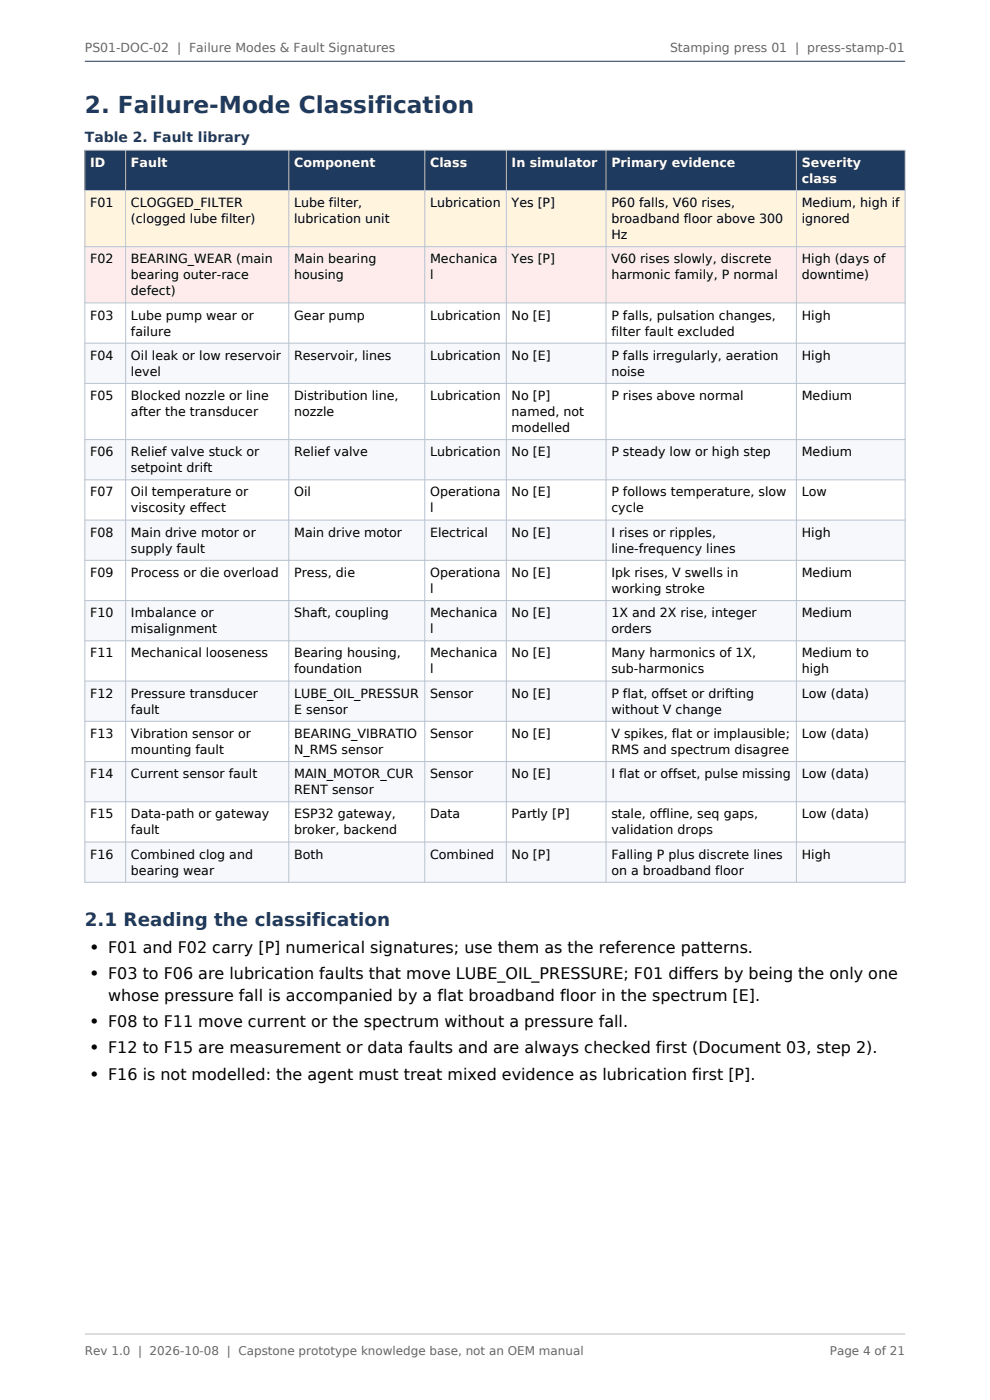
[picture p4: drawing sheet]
<svg xmlns="http://www.w3.org/2000/svg" width="210mm" height="297mm" viewBox="0 0 210 297" stroke-linecap="round" stroke-linejoin="round" font-family="sans-serif">
<defs><g id="words">
<text font-size="4.9" fill="#1f3a5f" x="18" y="23.9">2. Failure-Mode Classification</text>
<text font-size="3.9" fill="#1f3a5f" x="18" y="196.3">2.1 Reading the classification</text>
<g font-size="3.5">
<text x="19.4" y="202.2">• F01 and F02 carry [P] numerical signatures; use them as the reference patterns.</text>
<text x="19.4" y="207.7">• F03 to F06 are lubrication faults that move LUBE_OIL_PRESSURE; F01 differs by being the only one</text>
<text x="19.4" y="217.9">• F08 to F11 move current or the spectrum without a pressure fall.</text>
<text x="19.4" y="223.5">• F12 to F15 are measurement or data faults and are always checked first (Document 03, step 2).</text>
<text x="19.4" y="229">• F16 is not modelled: the agent must treat mixed evidence as lubrication first [P].</text>
</g>
<text font-size="3.4" x="22.9" y="212.4">whose pressure fall is accompanied by a flat broadband floor in the spectrum [E].</text>
<text font-size="3" fill="#1f3a5f" x="18" y="30.1">Table 2. Fault library</text>
<g font-size="2.7" fill="#fff">
<text x="19.1" y="35.4">ID</text>
<text x="27.8" y="35.4">Fault</text>
<text x="62.4" y="35.4">Component</text>
<text x="91.2" y="35.4">Class</text>
<text x="108.5" y="35.4">In simulator</text>
<text x="129.7" y="35.4">Primary evidence</text>
<text x="170.1" y="35.4">Severity</text>
<text x="170.1" y="38.8">class</text>
</g>
<g font-size="2.7">
<text x="19.1" y="43.9">F01</text>
<text x="27.8" y="43.9">CLOGGED_FILTER</text>
<text x="27.8" y="47.3">(clogged lube filter)</text>
<text x="62.4" y="43.9">Lube filter,</text>
<text x="62.4" y="47.3">lubrication unit</text>
<text x="91.2" y="43.9">Lubrication</text>
<text x="108.5" y="43.9">Yes [P]</text>
<text x="129.7" y="43.9">P60 falls, V60 rises,</text>
<text x="129.7" y="47.3">broadband floor above 300</text>
<text x="170.1" y="43.9">Medium, high if</text>
<text x="170.1" y="47.3">ignored</text>
<text x="129.7" y="50.7">Hz</text>
<text x="19.1" y="55.9">F02</text>
<text x="27.8" y="55.9">BEARING_WEAR (main</text>
<text x="27.8" y="59.3">bearing outer-race</text>
<text x="62.4" y="55.9">Main bearing</text>
<text x="62.4" y="59.3">housing</text>
<text x="91.2" y="55.9">Mechanica</text>
<text x="91.2" y="59.3">l</text>
<text x="108.5" y="55.9">Yes [P]</text>
<text x="129.7" y="55.9">V60 rises slowly, discrete</text>
<text x="129.7" y="59.3">harmonic family, P normal</text>
<text x="170.1" y="55.9">High (days of</text>
<text x="170.1" y="59.3">downtime)</text>
<text x="27.8" y="62.6">defect)</text>
<text x="19.1" y="67.8">F03</text>
<text x="27.8" y="67.8">Lube pump wear or</text>
<text x="27.8" y="71.2">failure</text>
<text x="62.4" y="67.8">Gear pump</text>
<text x="91.2" y="67.8">Lubrication</text>
<text x="108.5" y="67.8">No [E]</text>
<text x="129.7" y="67.8">P falls, pulsation changes,</text>
<text x="129.7" y="71.2">filter fault excluded</text>
<text x="170.1" y="67.8">High</text>
<text x="19.1" y="76.3">F04</text>
<text x="27.8" y="76.3">Oil leak or low reservoir</text>
<text x="62.4" y="76.3">Reservoir, lines</text>
<text x="91.2" y="76.3">Lubrication</text>
<text x="108.5" y="76.3">No [E]</text>
<text x="129.7" y="76.3">P falls irregularly, aeration</text>
<text x="170.1" y="76.3">High</text>
<text x="27.8" y="79.7">level</text>
<text x="129.7" y="79.7">noise</text>
<text x="19.1" y="84.9">F05</text>
<text x="27.8" y="84.9">Blocked nozzle or line</text>
<text x="27.8" y="88.3">after the transducer</text>
<text x="62.4" y="84.9">Distribution line,</text>
<text x="62.4" y="88.3">nozzle</text>
<text x="91.2" y="84.9">Lubrication</text>
<text x="108.5" y="84.9">No [P]</text>
<text x="108.5" y="88.3">named, not</text>
<text x="129.7" y="84.9">P rises above normal</text>
<text x="170.1" y="84.9">Medium</text>
<text x="108.5" y="91.6">modelled</text>
<text x="19.1" y="96.8">F06</text>
<text x="27.8" y="96.8">Relief valve stuck or</text>
<text x="27.8" y="100.2">setpoint drift</text>
<text x="62.4" y="96.8">Relief valve</text>
<text x="91.2" y="96.8">Lubrication</text>
<text x="108.5" y="96.8">No [E]</text>
<text x="129.7" y="96.8">P steady low or high step</text>
<text x="170.1" y="96.8">Medium</text>
<text x="19.1" y="105.3">F07</text>
<text x="27.8" y="105.3">Oil temperature or</text>
<text x="62.4" y="105.3">Oil</text>
<text x="91.2" y="105.3">Operationa</text>
<text x="108.5" y="105.3">No [E]</text>
<text x="129.7" y="105.3">P follows temperature, slow</text>
<text x="170.1" y="105.3">Low</text>
<text x="19.1" y="113.9">F08</text>
<text x="27.8" y="108.7">viscosity effect</text>
<text x="27.8" y="113.9">Main drive motor or</text>
<text x="62.4" y="113.9">Main drive motor</text>
<text x="91.2" y="108.7">l</text>
<text x="91.2" y="113.9">Electrical</text>
<text x="108.5" y="113.9">No [E]</text>
<text x="129.7" y="108.7">cycle</text>
<text x="129.7" y="113.9">I rises or ripples,</text>
<text x="170.1" y="113.9">High</text>
<text x="27.8" y="117.2">supply fault</text>
<text x="129.7" y="117.2">line-frequency lines</text>
<text x="19.1" y="122.4">F09</text>
<text x="27.8" y="122.4">Process or die overload</text>
<text x="62.4" y="122.4">Press, die</text>
<text x="91.2" y="122.4">Operationa</text>
<text x="91.2" y="125.8">l</text>
<text x="108.5" y="122.4">No [E]</text>
<text x="129.7" y="122.4">Ipk rises, V swells in</text>
<text x="129.7" y="125.8">working stroke</text>
<text x="170.1" y="122.4">Medium</text>
<text x="19.1" y="130.9">F10</text>
<text x="27.8" y="130.9">Imbalance or</text>
<text x="62.4" y="130.9">Shaft, coupling</text>
<text x="91.2" y="130.9">Mechanica</text>
<text x="108.5" y="130.9">No [E]</text>
<text x="129.7" y="130.9">1X and 2X rise, integer</text>
<text x="170.1" y="130.9">Medium</text>
<text x="27.8" y="134.3">misalignment</text>
<text x="91.2" y="134.3">l</text>
<text x="129.7" y="134.3">orders</text>
<text x="19.1" y="139.5">F11</text>
<text x="27.8" y="139.5">Mechanical looseness</text>
<text x="62.4" y="139.5">Bearing housing,</text>
<text x="62.4" y="142.9">foundation</text>
<text x="91.2" y="139.5">Mechanica</text>
<text x="91.2" y="142.9">l</text>
<text x="108.5" y="139.5">No [E]</text>
<text x="129.7" y="139.5">Many harmonics of 1X,</text>
<text x="129.7" y="142.9">sub-harmonics</text>
<text x="170.1" y="139.5">Medium to</text>
<text x="170.1" y="142.9">high</text>
<text x="19.1" y="148">F12</text>
<text x="27.8" y="148">Pressure transducer</text>
<text x="62.4" y="148">LUBE_OIL_PRESSUR</text>
<text x="91.2" y="148">Sensor</text>
<text x="108.5" y="148">No [E]</text>
<text x="129.7" y="148">P flat, offset or drifting</text>
<text x="170.1" y="148">Low (data)</text>
<text x="27.8" y="151.4">fault</text>
<text x="62.4" y="151.4">E sensor</text>
<text x="129.7" y="151.4">without V change</text>
<text x="19.1" y="156.5">F13</text>
<text x="27.8" y="156.5">Vibration sensor or</text>
<text x="27.8" y="159.9">mounting fault</text>
<text x="62.4" y="156.5">BEARING_VIBRATIO</text>
<text x="62.4" y="159.9">N_RMS sensor</text>
<text x="91.2" y="156.5">Sensor</text>
<text x="108.5" y="156.5">No [E]</text>
<text x="129.7" y="156.5">V spikes, flat or implausible;</text>
<text x="129.7" y="159.9">RMS and spectrum disagree</text>
<text x="170.1" y="156.5">Low (data)</text>
<text x="19.1" y="165.1">F14</text>
<text x="27.8" y="165.1">Current sensor fault</text>
<text x="62.4" y="165.1">MAIN_MOTOR_CUR</text>
<text x="91.2" y="165.1">Sensor</text>
<text x="108.5" y="165.1">No [E]</text>
<text x="129.7" y="165.1">I flat or offset, pulse missing</text>
<text x="170.1" y="165.1">Low (data)</text>
<text x="19.1" y="173.6">F15</text>
<text x="27.8" y="173.6">Data-path or gateway</text>
<text x="62.4" y="168.5">RENT sensor</text>
<text x="62.4" y="173.6">ESP32 gateway,</text>
<text x="91.2" y="173.6">Data</text>
<text x="108.5" y="173.6">Partly [P]</text>
<text x="129.7" y="173.6">stale, offline, seq gaps,</text>
<text x="170.1" y="173.6">Low (data)</text>
<text x="27.8" y="177">fault</text>
<text x="62.4" y="177">broker, backend</text>
<text x="129.7" y="177">validation drops</text>
<text x="19.1" y="182.2">F16</text>
<text x="27.8" y="182.2">Combined clog and</text>
<text x="27.8" y="185.5">bearing wear</text>
<text x="62.4" y="182.2">Both</text>
<text x="91.2" y="182.2">Combined</text>
<text x="108.5" y="182.2">No [P]</text>
<text x="129.7" y="182.2">Falling P plus discrete lines</text>
<text x="129.7" y="185.5">on a broadband floor</text>
<text x="170.1" y="182.2">High</text>
</g>
<g font-size="2.6" fill="#666">
<text x="18" y="11">PS01-DOC-02 | Failure Modes &amp; Fault Signatures</text>
<text x="142.1" y="11">Stamping press 01 | press-stamp-01</text>
</g>
<g font-size="2.5" fill="#666">
<text x="18" y="287.5">Rev 1.0 | 2026-10-08 | Capstone prototype knowledge base, not an OEM manual</text>
<text x="176" y="287.5">Page 4 of 21</text>
</g>
</g></defs>
<path d="M18 31.9h174v8.5h-174z" fill-rule="evenodd" fill="#1f3a5f"/>
<g fill="#f6f8fb">
<path d="M18 52.3h174v12h-174z" fill-rule="evenodd"/>
<path d="M18 72.8h174v8.5h-174z" fill-rule="evenodd"/>
<path d="M18 93.3h174v8.5h-174z" fill-rule="evenodd"/>
<path d="M18 110.3h174v8.6h-174z" fill-rule="evenodd"/>
<path d="M18 127.4h174v8.5h-174z" fill-rule="evenodd"/>
<path d="M18 144.5h174v8.5h-174z" fill-rule="evenodd"/>
<path d="M18 161.6h174v8.5h-174z" fill-rule="evenodd"/>
<path d="M18 178.6h174v8.6h-174z" fill-rule="evenodd"/>
</g>
<path d="M18 40.4h174v11.9h-174z" fill-rule="evenodd" fill="#fff4de"/>
<path d="M18 52.3h174v12h-174z" fill-rule="evenodd" fill="#fdeceb"/>
<g fill="none" stroke="#b8c2d0" stroke-width=".21">
<path d="M18 31.9h174v155.3h-174zM26.7 31.9v155.3M61.3 31.9v155.3M90.1 31.9v155.3M107.4 31.9v155.3M128.6 31.9v155.3M168.9 31.9v155.3M18 40.4h174M18 52.3h174M18 64.3h174M18 72.8h174M18 81.3h174"/>
<path d="M18 93.3h174M18 101.8h174M18 110.3h174M18 118.9h174M18 127.4h174M18 135.9h174M18 144.5h174M18 153h174M18 161.6h174M18 170.1h174M18 178.6h174"/>
</g>
<path d="M18 13h174" fill="none" stroke="#1f3a5f" stroke-width=".21"/>
<path d="M18 283h174" fill="none" stroke="#bbb" stroke-width=".21"/>
<use href="#words"/>
</svg>
